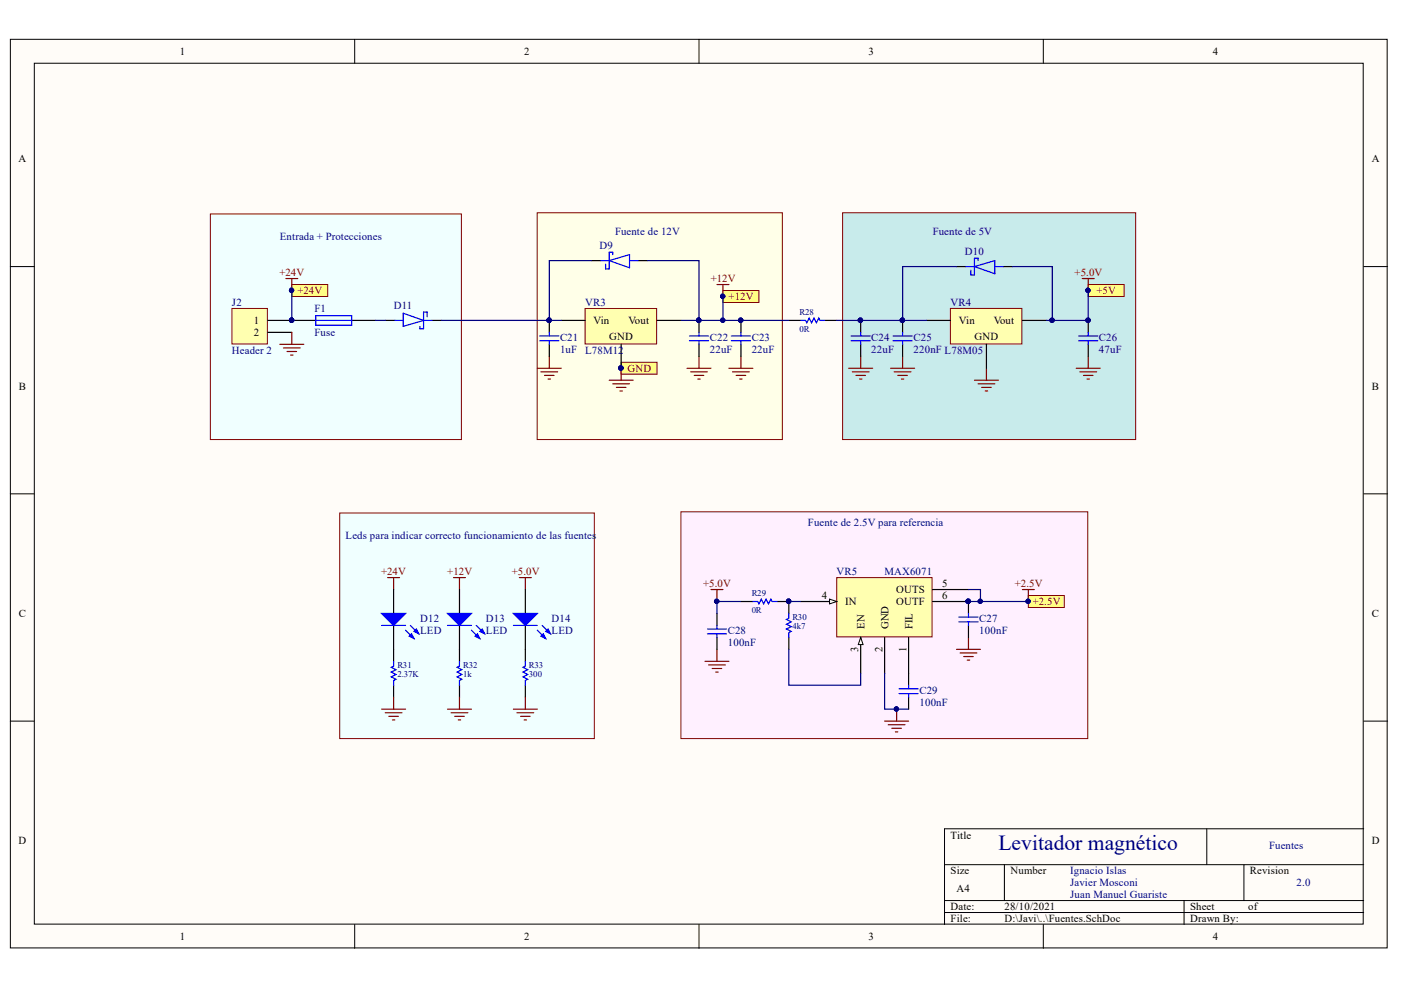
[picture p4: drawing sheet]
<svg xmlns="http://www.w3.org/2000/svg" width="297mm" height="210mm" viewBox="0 0 297 210" stroke-linecap="round" stroke-linejoin="round" font-family="sans-serif">
<defs><g id="words">
<text font-size="4.6" fill="#000080" x="211.7" y="180.3">Levitador magnético</text>
<g font-size="2.3">
<text x="38.1" y="11.6">1</text>
<text x="111.1" y="11.6">2</text>
<text x="184.1" y="11.6">3</text>
<text x="257.2" y="11.6">4</text>
<text x="3.9" y="34.4">A</text>
<text x="290.9" y="34.4">A</text>
<text x="53.8" y="68.7">1</text>
<text x="53.8" y="71.2">2</text>
<text x="125.8" y="68.7">Vin</text>
<text x="133.3" y="68.7">Vout</text>
<text x="203.3" y="68.7">Vin</text>
<text x="210.7" y="68.7">Vout</text>
<text x="129.1" y="72">GND</text>
<text x="206.6" y="72">GND</text>
<text x="4" y="82.6">B</text>
<text x="290.9" y="82.6">B</text>
<text x="190" y="125.8">OUTS</text>
<text x="199.8" y="124.5">5</text>
<text x="4" y="130.8">C</text>
<text x="174.3" y="127">4</text>
<text x="179.2" y="128.3">IN</text>
<text x="190" y="128.3">OUTF</text>
<text x="199.8" y="127">6</text>
<text x="290.9" y="130.8">C</text>
<text x="183.3" y="133.4" transform="rotate(-90 183.3 133.4)">EN</text>
<text x="188.4" y="133.4" transform="rotate(-90 188.4 133.4)">GND</text>
<text x="193.4" y="133.4" transform="rotate(-90 193.4 133.4)">FIL</text>
<text x="181.9" y="138.3" transform="rotate(-90 181.9 138.3)">3</text>
<text x="187.1" y="138.3" transform="rotate(-90 187.1 138.3)">2</text>
<text x="192.2" y="138.3" transform="rotate(-90 192.2 138.3)">1</text>
<text x="3.9" y="179">D</text>
<text x="201.6" y="177.8">Title</text>
<text x="290.9" y="179">D</text>
<text x="201.6" y="185.4">Size</text>
<text x="214.2" y="185.4">Number</text>
<text x="265" y="185.4">Revision</text>
<text x="202.8" y="189.2">A4</text>
<text x="201.6" y="193">Date:</text>
<text x="201.6" y="195.5">File:</text>
<text x="213" y="193">28/10/2021</text>
<text x="213" y="195.5">D:\Javi\..\Fuentes.SchDoc</text>
<text x="252.3" y="193">Sheet</text>
<text x="252.3" y="195.5">Drawn By:</text>
<text x="264.6" y="193">of</text>
<text x="38.1" y="199.3">1</text>
<text x="111.1" y="199.3">2</text>
<text x="184.1" y="199.3">3</text>
<text x="257.2" y="199.3">4</text>
</g>
<g font-size="2.3" fill="#000080">
<text x="59.3" y="51">Entrada + Protecciones</text>
<text x="127.1" y="52.8">D9</text>
<text x="130.4" y="49.7">Fuente de 12V</text>
<text x="197.7" y="49.7">Fuente de 5V</text>
<text x="204.6" y="54">D10</text>
<text x="49.2" y="64.9">J2</text>
<text x="83.5" y="65.4">D11</text>
<text x="124.1" y="64.9">VR3</text>
<text x="201.6" y="64.9">VR4</text>
<text x="66.7" y="66.2">F1</text>
<text x="66.7" y="71.2">Fuse</text>
<text x="49.2" y="75">Header 2</text>
<text x="118.7" y="74.8">1uF</text>
<text x="118.7" y="72.3">C21</text>
<text x="124.1" y="75">L78M12</text>
<text x="150.5" y="74.8">22uF</text>
<text x="150.5" y="72.3">C22</text>
<text x="159.4" y="74.8">22uF</text>
<text x="159.4" y="72.3">C23</text>
<text x="184.7" y="74.8">22uF</text>
<text x="184.7" y="72.3">C24</text>
<text x="193.7" y="74.8">220nF L78M05</text>
<text x="193.7" y="72.3">C25</text>
<text x="233" y="74.8">47uF</text>
<text x="233" y="72.3">C26</text>
<text x="171.3" y="111.6">Fuente de 2.5V para referencia</text>
<text x="73.3" y="114.4">Leds para indicar correcto funcionamiento de las fuentes</text>
<text x="177.4" y="122">VR5</text>
<text x="187.5" y="122">MAX6071</text>
<text x="89.1" y="131.9">D12</text>
<text x="103" y="131.9">D13</text>
<text x="117" y="131.9">D14</text>
<text x="207.6" y="131.9">C27</text>
<text x="89.1" y="134.4">LED</text>
<text x="103" y="134.4">LED</text>
<text x="117" y="134.4">LED</text>
<text x="154.3" y="136.9">100nF</text>
<text x="154.3" y="134.4">C28</text>
<text x="207.6" y="134.4">100nF</text>
<text x="195" y="149.6">100nF</text>
<text x="195" y="147.1">C29</text>
<text x="226.9" y="185.4">Ignacio Islas</text>
<text x="269.1" y="180.1">Fuentes</text>
<text x="226.9" y="187.9">Javier Mosconi</text>
<text x="226.9" y="190.4">Juan Manuel Guariste</text>
<text x="274.9" y="187.9">2.0</text>
</g>
<g font-size="2.3" fill="#800000">
<text x="59.2" y="58.6">+24V</text>
<text x="150.7" y="59.9">+12V</text>
<text x="227.8" y="58.6">+5.0V</text>
<text x="63" y="62.4">+24V</text>
<text x="154.5" y="63.6">+12V</text>
<text x="232.5" y="62.4">+5V</text>
<text x="133" y="78.8">GND</text>
<text x="80.8" y="122">+24V</text>
<text x="94.8" y="122">+12V</text>
<text x="108.5" y="122">+5.0V</text>
<text x="149.1" y="124.5">+5.0V</text>
<text x="215.2" y="124.5">+2.5V</text>
<text x="219" y="128.3">+2.5V</text>
</g>
<g font-size="1.9" fill="#000080">
<text x="169.5" y="70.3">0R</text>
<text x="169.5" y="66.8">R28</text>
<text x="159.4" y="129.9">0R</text>
<text x="159.4" y="126.4">R29</text>
<text x="168" y="131.4">R30</text>
<text x="168" y="133.5">4k7</text>
<text x="84.3" y="143.6">2.37K</text>
<text x="84.3" y="141.6">R31</text>
<text x="98.2" y="143.6">1k</text>
<text x="98.2" y="141.6">R32</text>
<text x="112.1" y="143.6">300</text>
<text x="112.1" y="141.6">R33</text>
</g>
</g></defs>
<g fill="#fffcf8" stroke="#000" stroke-width=".21">
<path d="M2.2 8.3h291.9v192.7h-291.9z"/>
<path d="M7.3 13.4h281.7v182.5h-281.7z"/>
</g>
<g fill="none" stroke="#000" stroke-width=".21">
<path d="M75.2 8.3v5.1M148.2 8.3v5.1M221.2 8.3v5.1M2.2 56.5h5.1M289.1 56.5h5.1M2.2 104.7h5.1M289.1 104.7h5.1M2.2 152.9h5.1M289.1 152.9h5.1M289.1 175.7h-88.8v20.3M75.2 196v5.1M148.2 196v5.1"/>
<path d="M200.3 183.3h88.8M200.3 190.9h88.8M200.3 193.5h88.8M213 183.3v7.6M221.2 196v5.1M251 190.9v5.1M263.7 183.3v7.6"/>
</g>
<path d="M72 108.8h54v47.8h-54z" fill="#f0ffff" stroke="#800000" stroke-width=".21"/>
<path d="M144.4 108.5h86.2v48.1h-86.2z" fill="#fff0ff" stroke="#800000" stroke-width=".21"/>
<path d="M178.6 45.1h62.2v48.1h-62.2z" fill="#c8ebeb" stroke="#800000" stroke-width=".21"/>
<path d="M113.9 45.1h52v48.1h-52z" fill="#ffffe8" stroke="#800000" stroke-width=".21"/>
<path d="M44.6 45.4h53.2v47.8h-53.2z" fill="#f0ffff" stroke="#800000" stroke-width=".21"/>
<path d="M255.9 175.7v7.6" fill="none" stroke="#000" stroke-width=".21"/>
<g fill="none" stroke="#800000" stroke-width=".25">
<path d="M60.6 59.1h2.5M61.9 59.1v2.5M229.5 59.1h2.5M230.7 59.1v2.5M113.9 78.1h5.1M114.7 78.8h3.5M115.4 79.6h2.1M116.5 75.5v2.6M131.7 78.1v2.5M145.7 78.1h5M146.4 78.8h3.6M147.2 79.6h2"/>
<path d="M148.2 75.5v2.6M152 60.3h2.6M153.3 60.3v2.6M154.6 78.1h5M155.3 78.8h3.6M156.1 79.6h2M157.1 75.5v2.6M179.9 78.1h5.1M180.7 78.8h3.6M181.5 79.6h2M182.5 75.5v2.6M188.8 78.1h5.1"/>
<path d="M189.6 78.8h3.5M190.4 79.6h2M191.4 75.5v2.6M209.1 78.1v2.5M228.2 78.1h5.1M228.9 78.8h3.6M229.7 79.6h2M230.7 75.5v2.6M116.2 80.4h.5M129.2 80.6h5M129.9 81.4h3.6M130.7 82.1h2"/>
<path d="M131.4 82.9h.6M147.9 80.4h.6M156.8 80.4h.5M182.2 80.4h.5M191.1 80.4h.5M206.6 80.6h5.1M207.4 81.4h3.5M208.1 82.1h2.1M208.9 82.9h.5M230.5 80.4h.5"/>
</g>
<g fill="#000080" stroke="#000080" stroke-width=".21">
<circle cx="131.6" cy="78" r=".46"/>
<circle cx="153.2" cy="62.8" r=".46"/>
<circle cx="230.7" cy="61.6" r=".46"/>
<circle cx="61.8" cy="61.6" r=".46"/>
</g>
<path d="M49.2 65.4h7.5v7.5h-7.5z" fill="#ffffb0" stroke="#800000" stroke-width=".21"/>
<path d="M56.8 67.9h5.1M56.8 70.5h5.1" fill="none" stroke="#000" stroke-width=".25"/>
<circle cx="61.8" cy="67.9" r=".46" fill="#000080" stroke="#000080" stroke-width=".21"/>
<path d="M59.3 73h5.1M60.1 73.8h3.5M60.9 74.5h2M61.6 75.3h.5M61.9 70.5v2.5" fill="none" stroke="#800000" stroke-width=".25"/>
<path d="M177.4 122.5h20.2v12.5h-20.2z" fill="#ffffb0" stroke="#800000" stroke-width=".21"/>
<path d="M182.5 135.1v7.7M187.6 135.1v7.7M192.6 135.1v7.7" fill="none" stroke="#000" stroke-width=".25"/>
<path d="M182.5 135.1l.5 1.6h-1z" fill="#fffcf8"/>
<path d="M182.5 135.1l.5 1.6h-1z" fill="none" stroke="#000" stroke-width=".21"/>
<path d="M169.8 127.5h7.6" fill="none" stroke="#000" stroke-width=".25"/>
<path d="M175.9 127l1.5 .5-1.5 .5z" fill="#fffcf8"/>
<path d="M175.9 127l1.5 .5-1.5 .5z" fill="none" stroke="#000" stroke-width=".21"/>
<path d="M167.2 127.5v2.6M167.2 135.1v2.6M197.7 125h7.6M197.7 127.5h7.6" fill="none" stroke="#000" stroke-width=".25"/>
<g fill="#000080" stroke="#000080" stroke-width=".21">
<circle cx="205.3" cy="127.5" r=".46"/>
<circle cx="152" cy="127.5" r=".46"/>
<circle cx="190" cy="150.3" r=".46"/>
<circle cx="218" cy="127.5" r=".46"/>
<circle cx="167.2" cy="127.5" r=".46"/>
</g>
<g fill="none" stroke="#800000" stroke-width=".25">
<path d="M150.7 125h2.6M152 125v2.5M152 137.7v2.5M202.8 137.7h5.1M203.6 138.4h3.5M204.3 139.2h2.1M205.1 140h.5M205.3 135.1v2.6M216.8 125h2.5M218 125v2.5M149.5 140.2h5.1M150.2 141h3.6"/>
<path d="M151 141.7h2M151.8 142.5h.5M187.6 152.9h5M188.3 153.7h3.6M189.1 154.4h2M189.8 155.2h.6M190.1 150.4v2.5"/>
</g>
<path d="M167.2 130.1v1l-.5 .2 1.1 .5-1.1 .6 1.1 .5-1.1 .5 1.1 .5-.6 .2v1" fill="none" stroke="#00f" stroke-width=".25"/>
<path d="M153.3 61.6h7.6v2.5h-7.6z" fill-rule="evenodd" fill="#ffff80" stroke="#800000" stroke-width=".21"/>
<circle cx="153.2" cy="62.8" r=".46" fill="#000080" stroke="#000080" stroke-width=".21"/>
<path d="M230.7 60.3h7.6v2.6h-7.6z" fill-rule="evenodd" fill="#ffff80" stroke="#800000" stroke-width=".21"/>
<circle cx="230.7" cy="61.6" r=".46" fill="#000080" stroke="#000080" stroke-width=".21"/>
<path d="M218 126.3h7.6v2.5h-7.6z" fill-rule="evenodd" fill="#ffff80" stroke="#800000" stroke-width=".21"/>
<circle cx="218" cy="127.5" r=".46" fill="#000080" stroke="#000080" stroke-width=".21"/>
<path d="M61.9 60.3h7.6v2.6h-7.6z" fill-rule="evenodd" fill="#ffff80" stroke="#800000" stroke-width=".21"/>
<circle cx="61.8" cy="61.6" r=".46" fill="#000080" stroke="#000080" stroke-width=".21"/>
<path d="M131.7 76.8h7.6v2.5h-7.6z" fill-rule="evenodd" fill="#ffff80" stroke="#800000" stroke-width=".21"/>
<g fill="#000080" stroke="#000080" stroke-width=".21">
<circle cx="131.6" cy="78" r=".46"/>
<circle cx="167.2" cy="127.5" r=".46"/>
<circle cx="116.4" cy="67.9" r=".46"/>
<circle cx="148.1" cy="67.9" r=".47"/>
<circle cx="230.7" cy="67.9" r=".46"/>
<circle cx="205.3" cy="127.5" r=".46"/>
<circle cx="157" cy="67.9" r=".46"/>
<circle cx="182.4" cy="67.9" r=".47"/>
<circle cx="191.3" cy="67.9" r=".46"/>
</g>
<g fill="none" stroke="#000" stroke-width=".25">
<path d="M125.3 55.3h2.1M135.3 55.3h2M202.8 56.5h2M212.7 56.5h2M81.7 67.9h2M91.6 67.9h2M116.5 67.9v2.6M116.5 73v2.5M148.2 67.9v2.6M148.2 73v2.5M157.1 67.9v2.6M157.1 73v2.5"/>
<path d="M167.2 67.9h2.6M174.9 67.9h2.5M182.5 67.9v2.6M182.5 73v2.5M191.4 67.9v2.6M191.4 73v2.5M230.7 67.9v2.6M230.7 73v2.5M83.5 137.7v2.5M97.4 137.7v2.5M111.4 137.7v2.5M152 130.1v2.5"/>
<path d="M152 135.1v2.6M157.1 127.5h2.5M164.7 127.5h2.5M205.3 127.5v2.6M205.3 132.6v2.5M83.5 145.3v2.5M97.4 145.3v2.5M111.4 145.3v2.5M192.6 142.8v2.5M192.6 147.8v2.6"/>
</g>
<g fill="none" stroke="#00f" stroke-width=".25">
<path d="M127.4 55.3h1.8M129.2 55.3l4.3-1.3v2.8zM129.9 54v-.5h-.7v3.5h-.8v-1M133.5 55.3h1.8M204.8 56.5h1.8M206.6 56.5l4.3-1.2v2.7zM207.4 55.3v-.6h-.8v3.6h-.8v-1M210.9 56.5h1.8M83.7 67.9h1.8M85.5 66.4l4.3 1.5-4.3 1.3zM89.8 67.9h1.8M90.6 67.2v-1h-.8v3.5h-.8v-.5"/>
<path d="M114.4 71.2h4.1M114.4 72.2h4.1M116.5 70.5v.7M116.5 72.2v.8M146.2 71.2h4M146.2 72.2h4M148.2 70.5v.7M148.2 72.2v.8M155.1 71.2h4M155.1 72.2h4M157.1 70.5v.7M157.1 72.2v.8"/>
<path d="M169.8 67.9h1l.3 .5 .5-1 .5 1 .5-1 .5 1 .5-1 .2 .5h1.1M180.5 71.2h4M180.5 72.2h4M182.5 70.5v.7M182.5 72.2v.8M189.3 71.2h4.1M189.3 72.2h4.1M191.4 70.5v.7M191.4 72.2v.8M228.7 71.2h4.1M228.7 72.2h4.1M230.7 70.5v.7"/>
<path d="M230.7 72.2v.8M150 133.4h4M150 134.4h4M152 132.6v.8M152 134.4v.7M159.6 127.5h1l.3 .5 .5-1 .5 1 .5-1 .5 1 .5-1 .3 .5h1M203.3 130.8h4.1M203.3 131.8h4.1M205.3 130.1v.7M205.3 131.8v.8M83.5 140.2v1l-.6 .3 1.1 .5-1.1 .5 1.1 .5-1.1 .5 1.1 .5-.5 .3v1M97.4 140.2v1l-.5 .3 1 .5-1 .5 1 .5-1 .5 1 .5-.5 .3v1"/>
<path d="M111.4 140.2v1l-.5 .3 1 .5-1 .5 1 .5-1 .5 1 .5-.5 .3v1M190.6 146h4.1M190.6 147.1h4.1M192.6 145.3v.7M192.6 147.1v.7"/>
</g>
<g fill="none" stroke="#800000" stroke-width=".25">
<path d="M82.2 122.5h2.5M83.5 122.5v2.5M96.1 122.5h2.6M97.4 122.5v2.5M110.1 122.5h2.6M111.4 122.5v2.5M80.9 150.4h5.1M81.7 151.1h3.5M82.4 151.9h2.1M83.2 152.6h.5M83.5 147.8v2.6M94.9 150.4h5.1"/>
<path d="M95.6 151.1h3.6M96.4 151.9h2M97.2 152.6h.5M97.4 147.8v2.6M108.8 150.4h5.1M109.6 151.1h3.6M110.4 151.9h2M111.1 152.6h.5M111.4 147.8v2.6"/>
</g>
<path d="M124.1 65.4h15.1v7.5h-15.1z" fill="#ffffb0" stroke="#800000" stroke-width=".21"/>
<path d="M119 67.9h5.1M131.7 73v5.1M139.3 67.9h5.1" fill="none" stroke="#000" stroke-width=".25"/>
<circle cx="131.6" cy="78" r=".46" fill="#000080" stroke="#000080" stroke-width=".21"/>
<path d="M201.5 65.4h15.2v7.5h-15.2z" fill="#ffffb0" stroke="#800000" stroke-width=".21"/>
<path d="M196.4 67.9h5.1M209.1 73v5.1M216.8 67.9h5M83.5 125v5.1M83.5 132.6v5.1" fill="none" stroke="#000" stroke-width=".25"/>
<path d="M80.9 130.1h5.1l-2.5 2.5z" fill="#00f"/>
<path d="M80.9 130.1h5.1l-2.5 2.5zM86 133.6l1.8 1.8M87 132.6l1.8 1.8" fill="none" stroke="#00f" stroke-width=".25"/>
<path d="M86.8 134.9l.5-.5 .5 1z" fill="#00f"/>
<path d="M86.8 134.9l.5-.5 .5 1z" fill="none" stroke="#00f" stroke-width=".25"/>
<path d="M87.8 133.9l.5-.5 .5 1z" fill="#00f"/>
<path d="M80.9 132.6h5.1M87.8 133.9l.5-.5 .5 1z" fill="none" stroke="#00f" stroke-width=".25"/>
<path d="M97.4 125v5.1M97.4 132.6v5.1" fill="none" stroke="#000" stroke-width=".25"/>
<path d="M94.9 130.1h5.1l-2.6 2.5z" fill="#00f"/>
<path d="M94.9 130.1h5.1l-2.6 2.5zM100 133.6l1.7 1.8M101 132.6l1.8 1.8" fill="none" stroke="#00f" stroke-width=".25"/>
<path d="M100.7 134.9l.5-.5 .5 1z" fill="#00f"/>
<path d="M100.7 134.9l.5-.5 .5 1z" fill="none" stroke="#00f" stroke-width=".25"/>
<path d="M101.7 133.9l.5-.5 .6 1z" fill="#00f"/>
<path d="M94.9 132.6h5.1M101.7 133.9l.5-.5 .6 1z" fill="none" stroke="#00f" stroke-width=".25"/>
<path d="M111.4 125v5.1M111.4 132.6v5.1" fill="none" stroke="#000" stroke-width=".25"/>
<path d="M108.8 130.1h5.1l-2.5 2.5z" fill="#00f"/>
<path d="M108.8 130.1h5.1l-2.5 2.5zM113.9 133.6l1.8 1.8M114.9 132.6l1.8 1.8" fill="none" stroke="#00f" stroke-width=".25"/>
<path d="M114.7 134.9l.5-.5 .5 1z" fill="#00f"/>
<path d="M114.7 134.9l.5-.5 .5 1z" fill="none" stroke="#00f" stroke-width=".25"/>
<path d="M115.7 133.9l.5-.5 .5 1z" fill="#00f"/>
<path d="M66.9 66.9h7.7v2h-7.7zM66.9 67.9h7.7M108.8 132.6h5.1M115.7 133.9l.5-.5 .5 1z" fill="none" stroke="#00f" stroke-width=".25"/>
<path d="M61.9 67.9h5M74.6 67.9h5" fill="none" stroke="#000" stroke-width=".25"/>
<g fill="#000080" stroke="#000080" stroke-width=".21">
<circle cx="61.8" cy="67.9" r=".46"/>
<circle cx="61.8" cy="61.6" r=".46"/>
<circle cx="152" cy="127.5" r=".46"/>
<circle cx="148.1" cy="67.9" r=".47"/>
<circle cx="153.2" cy="67.9" r=".46"/>
<circle cx="157" cy="67.9" r=".46"/>
<circle cx="167.2" cy="127.5" r=".46"/>
<circle cx="207.8" cy="127.5" r=".46"/>
<circle cx="223" cy="67.9" r=".47"/>
<circle cx="230.7" cy="67.9" r=".46"/>
<circle cx="230.7" cy="61.6" r=".46"/>
<circle cx="153.2" cy="62.8" r=".46"/>
<circle cx="116.4" cy="67.9" r=".46"/>
<circle cx="191.3" cy="67.9" r=".46"/>
<circle cx="182.4" cy="67.9" r=".47"/>
<circle cx="190" cy="150.3" r=".46"/>
<circle cx="205.3" cy="127.5" r=".46"/>
<circle cx="218" cy="127.5" r=".46"/>
</g>
<g fill="none" stroke="#000080" stroke-width=".25">
<path d="M125.3 55.3h-8.8v12.6M137.3 55.3h10.9v12.6M202.8 56.5h-11.4v11.4M214.7 56.5h8.4v11.4M61.9 61.6v6.3M79.6 67.9h2.1M93.6 67.9h25.4M144.4 67.9h22.8M153.3 62.9v5M177.4 67.9h19M230.7 61.6v6.3h-8.9M157.1 127.5h-5.1v2.6"/>
<path d="M167.2 137.7v7.6h15.3v-2.5M167.2 127.5h2.6M205.3 125h2.6v2.5M205.3 127.5h12.7M187.6 142.8v7.6h5"/>
</g>
<use href="#words"/>
</svg>
